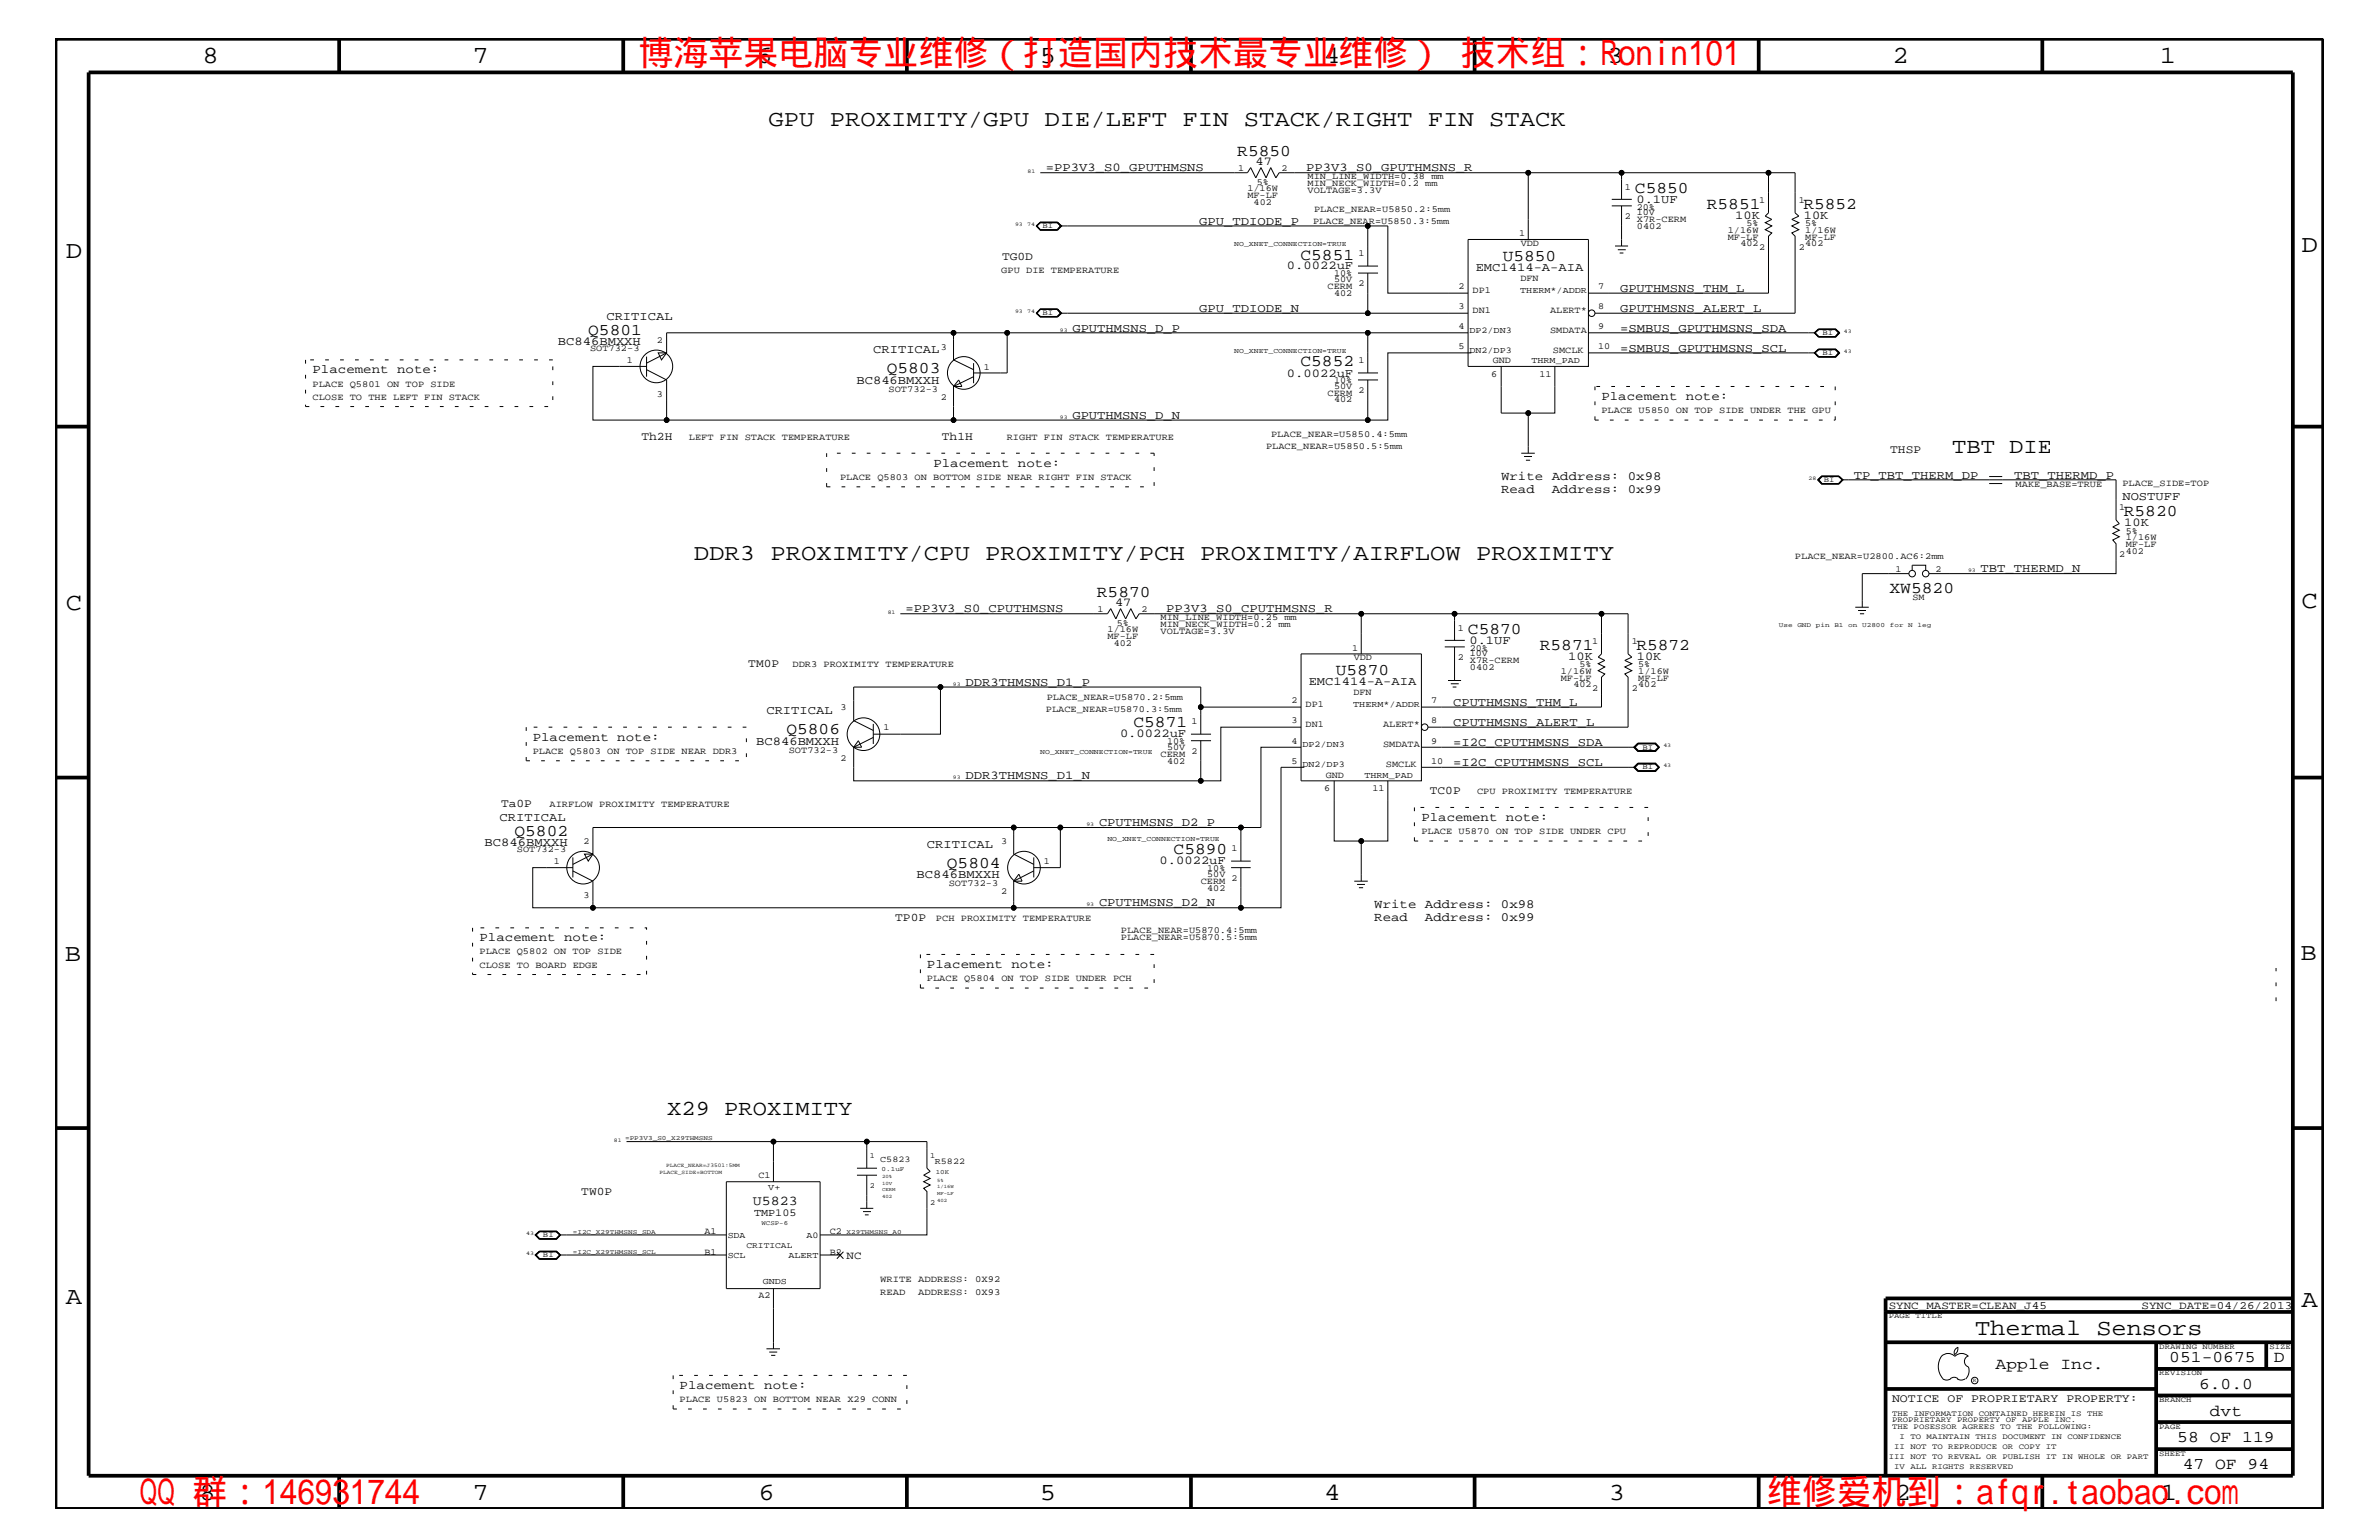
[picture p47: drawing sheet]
<svg xmlns="http://www.w3.org/2000/svg" width="432mm" height="279mm" viewBox="0 0 432 279" stroke-linecap="round" stroke-linejoin="round" font-family="sans-serif">
<defs><g id="words">
<g font-size="6.3" fill="#f00">
<text x="115.9" y="11.9">博海苹果电脑专业维修（打造国内技术最专业维修） 技术组：Ronin101</text>
<text x="25.4" y="272.9">QQ 群：146931744</text>
<text x="320.7" y="272.9">维修爱机到：afqr.taobao.com</text>
</g>
<g font-size="4.5">
<text x="36.7" y="11.5">8</text>
<text x="85.8" y="11.5">7</text>
<text x="137.3" y="11.5">6</text>
<text x="188.7" y="11.5">5</text>
<text x="240.3" y="11.5">4</text>
<text x="291.8" y="11.5">3</text>
<text x="343.5" y="11.5">2</text>
<text x="392" y="11.5">1</text>
<text x="11.9" y="46.8">D</text>
<text x="417.7" y="45.7">D</text>
<text x="11.9" y="110.6">C</text>
<text x="417.7" y="110.3">C</text>
<text x="11.8" y="174.3">B</text>
<text x="417.6" y="174.2">B</text>
<text x="11.9" y="236.7">A</text>
<text x="417.7" y="237.1">A</text>
<text x="36.2" y="272.1">8</text>
<text x="85.8" y="272.1">7</text>
<text x="137.7" y="272.1">6</text>
<text x="188.7" y="272.1">5</text>
<text x="240.4" y="272.1">4</text>
<text x="292" y="272.1">3</text>
<text x="343.9" y="272.1">2</text>
<text x="392.2" y="272.1">1</text>
</g>
<g font-size="4.1">
<text x="139.5" y="22.9">GPU PROXIMITY/GPU DIE/LEFT FIN STACK/RIGHT FIN STACK</text>
<text x="125.9" y="101.6">DDR3 PROXIMITY/CPU PROXIMITY/PCH PROXIMITY/AIRFLOW PROXIMITY</text>
<text x="358.5" y="242.3">Thermal Sensors</text>
</g>
<g font-size="3.9">
<text x="354.3" y="82.2">TBT DIE</text>
<text x="121.1" y="202.3">X29 PROXIMITY</text>
</g>
<g font-size="3">
<text x="224.6" y="28.3">R5850</text>
<text x="296.8" y="35">C5850</text>
<text x="309.8" y="37.9">R5851</text>
<text x="327.3" y="37.9">R5852</text>
<text x="236.1" y="47.1">C5851</text>
<text x="272.8" y="47.4">U5850</text>
<text x="106.8" y="60.8">Q5801</text>
<text x="161" y="67.7">Q5803</text>
<text x="236.1" y="66.5">C5852</text>
<text x="385.5" y="93.7">R5820</text>
<text x="342.9" y="107.6">XW5820</text>
<text x="199.1" y="108.3">R5870</text>
<text x="266.4" y="115">C5870</text>
<text x="279.5" y="117.9">R5871</text>
<text x="297" y="117.9">R5872</text>
<text x="242.4" y="122.5">U5870</text>
<text x="205.7" y="131.9">C5871</text>
<text x="142.7" y="133.2">Q5806</text>
<text x="93.4" y="151.8">Q5802</text>
<text x="213" y="155">C5890</text>
<text x="171.9" y="157.4">Q5804</text>
<text x="362.2" y="248.4">Apple Inc.</text>
<text x="393.7" y="247.1">051-0675</text>
<text x="399.2" y="252">6.0.0</text>
<text x="412.7" y="247.1">D</text>
<text x="401.1" y="256.8">dvt</text>
<text x="395.2" y="261.6">58 OF 119</text>
<text x="396.2" y="266.6">47 OF 94</text>
</g>
<text font-size="2.5" x="136.7" y="218.6">U5823</text>
<g font-size="2.3">
<text x="56.7" y="67.7">Placement note:</text>
<text x="290.7" y="72.6">Placement note:</text>
<text x="169.4" y="84.7">Placement note:</text>
<text x="272.5" y="89.5">Read</text>
<text x="272.5" y="87.1">Write Address: 0x98</text>
<text x="281.7" y="89.5">Address: 0x99</text>
<text x="96.7" y="134.4">Placement note:</text>
<text x="258" y="149">Placement note:</text>
<text x="249.4" y="167.1">Read</text>
<text x="249.4" y="164.7">Write Address: 0x98</text>
<text x="258.6" y="167.1">Address: 0x99</text>
<text x="87" y="170.7">Placement note:</text>
<text x="168.2" y="175.6">Placement note:</text>
<text x="123.4" y="252">Placement note:</text>
</g>
<g font-size="2.2">
<text x="189.8" y="31.1">=PP3V3_S0_GPUTHMSNS</text>
<text x="227.9" y="30">47</text>
<text x="237.1" y="31.1">PP3V3_S0_GPUTHMSNS_R</text>
<text x="217.7" y="40.8">GPU_TDIODE_P</text>
<text x="297" y="36.8">0.1UF</text>
<text x="315" y="39.7">10K</text>
<text x="327.4" y="39.7">10K</text>
<text x="233.6" y="48.9">0.0022uF</text>
<text x="267.8" y="49.1">EMC1414-A-AIA</text>
<text x="294" y="52.9">GPUTHMSNS_THM_L</text>
<text x="110.1" y="58">CRITICAL</text>
<text x="217.7" y="56.6">GPU_TDIODE_N</text>
<text x="294" y="56.6">GPUTHMSNS_ALERT_L</text>
<text x="101.3" y="62.5">BC846BMXXH</text>
<text x="158.5" y="64">CRITICAL</text>
<text x="194.6" y="60.2">GPUTHMSNS_D_P</text>
<text x="294" y="63.9">=SMBUS_GPUTHMSNS_SCL</text>
<text x="294" y="60.2">=SMBUS_GPUTHMSNS_SDA</text>
<text x="155.4" y="69.7">BC846BMXXH</text>
<text x="233.6" y="68.4">0.0022uF</text>
<text x="194.6" y="76">GPUTHMSNS_D_N</text>
<text x="336.5" y="86.9">TP_TBT_THERM_DP</text>
<text x="365.6" y="86.9">TBT_THERMD_P</text>
<text x="385.2" y="90.7">NOSTUFF</text>
<text x="385.6" y="95.4">10K</text>
<text x="359.5" y="103.8">TBT_THERMD_N</text>
<text x="164.3" y="111.1">=PP3V3_S0_CPUTHMSNS</text>
<text x="202.4" y="110">47</text>
<text x="211.7" y="111.1">PP3V3_S0_CPUTHMSNS_R</text>
<text x="266.7" y="116.8">0.1UF</text>
<text x="284.6" y="119.7">10K</text>
<text x="297.1" y="119.7">10K</text>
<text x="175.3" y="124.4">DDR3THMSNS_D1_P</text>
<text x="237.5" y="124.3">EMC1414-A-AIA</text>
<text x="139.1" y="129.6">CRITICAL</text>
<text x="263.7" y="131.7">CPUTHMSNS_ALERT_L</text>
<text x="263.7" y="128">CPUTHMSNS_THM_L</text>
<text x="137.2" y="135.2">BC846BMXXH</text>
<text x="203.3" y="133.8">0.0022uF</text>
<text x="263.7" y="135.3">=I2C_CPUTHMSNS_SDA</text>
<text x="175.3" y="141.4">DDR3THMSNS_D1_N</text>
<text x="263.7" y="139">=I2C_CPUTHMSNS_SCL</text>
<text x="90.7" y="149">CRITICAL</text>
<text x="199.5" y="149.9">CPUTHMSNS_D2_P</text>
<text x="88" y="153.4">BC846BMXXH</text>
<text x="168.2" y="153.8">CRITICAL</text>
<text x="166.4" y="159.4">BC846BMXXH</text>
<text x="210.5" y="156.8">0.0022uF</text>
<text x="199.5" y="164.5">CPUTHMSNS_D2_N</text>
</g>
<g font-size="2.1">
<text x="181.9" y="47.1">TG0D</text>
<text x="116.4" y="79.9">Th2H</text>
<text x="171" y="79.9">Th1H</text>
<text x="343.1" y="82.2">THSP</text>
<text x="135.8" y="121">TM0P</text>
<text x="90.9" y="146.5">Ta0P</text>
<text x="259.5" y="144">TC0P</text>
<text x="162.5" y="167.1">TP0P</text>
<text x="105.5" y="216.9">TW0P</text>
<text x="343.4" y="254.4">NOTICE OF PROPRIETARY PROPERTY:</text>
</g>
<g font-size="2">
<text x="153.7" y="228.4">NC</text>
<text x="342.8" y="237.4">SYNC_MASTER=CLEAN_J45</text>
<text x="388.7" y="237.4">SYNC_DATE=04/26/2013</text>
</g>
<text font-size="1.9" x="136.9" y="220.7">TMP105</text>
<g font-size="1.7">
<text x="224.7" y="31">1</text>
<text x="226.4" y="34.7">1/16W</text>
<text x="226.4" y="35.9">MF-LF</text>
<text x="228.1" y="33.6">5%</text>
<text x="232.6" y="31">2</text>
<text x="237.3" y="32.5">MIN_LINE_WIDTH=0.38 mm</text>
<text x="237.3" y="35">VOLTAGE=3.3V</text>
<text x="237.3" y="33.7">MIN_NECK_WIDTH=0.2 mm</text>
<text x="294.9" y="34.4">1</text>
<text x="227.5" y="37.2">402</text>
<text x="238.3" y="40.7">PLACE_NEAR=U5850.3:5mm</text>
<text x="238.5" y="38.4">PLACE_NEAR=U5850.2:5mm</text>
<text x="294.9" y="39.8">2</text>
<text x="297.1" y="39.1">10V</text>
<text x="297.1" y="38">20%</text>
<text x="297.1" y="41.5">0402</text>
<text x="297.1" y="40.3">X7R-CERM</text>
<text x="317" y="41">5%</text>
<text x="319.3" y="36.8">1</text>
<text x="326.5" y="36.8">1</text>
<text x="327.7" y="41">5%</text>
<text x="246.5" y="46.5">1</text>
<text x="275.8" y="42.9">1</text>
<text x="276" y="44.6">VDD</text>
<text x="313.6" y="43.5">MF-LF</text>
<text x="313.6" y="42.3">1/16W</text>
<text x="315.9" y="44.6">402</text>
<text x="319.3" y="45.3">2</text>
<text x="326.5" y="45.3">2</text>
<text x="327.7" y="43.5">MF-LF</text>
<text x="327.7" y="44.6">402</text>
<text x="327.7" y="42.3">1/16W</text>
<text x="181.7" y="49.6">GPU DIE TEMPERATURE</text>
<text x="241" y="52.4">CERM</text>
<text x="242.1" y="50.2">10%</text>
<text x="242.1" y="53.6">402</text>
<text x="242.1" y="51.3">50V</text>
<text x="246.5" y="51.9">2</text>
<text x="264.8" y="52.4">2</text>
<text x="267.3" y="53.2">DP1</text>
<text x="276" y="51">DFN</text>
<text x="290.1" y="52.4">7</text>
<text x="264.8" y="56.1">3</text>
<text x="264.8" y="59.7">4</text>
<text x="267.3" y="56.8">DN1</text>
<text x="281.3" y="56.8">ALERT*</text>
<text x="290.1" y="56.1">8</text>
<text x="290.1" y="59.7">9</text>
<text x="107.1" y="63.7">SOT732-3</text>
<text x="113.8" y="65.9">1</text>
<text x="119.2" y="62.3">2</text>
<text x="170.8" y="63.4">3</text>
<text x="246.5" y="65.9">1</text>
<text x="264.8" y="63.4">5</text>
<text x="270.9" y="65.9">GND</text>
<text x="281.3" y="60.4">SMDATA</text>
<text x="281.9" y="64">SMCLK</text>
<text x="290.1" y="63.4">10</text>
<text x="56.7" y="70.1">PLACE Q5801 ON TOP SIDE</text>
<text x="119.2" y="72">3</text>
<text x="161.3" y="71.1">SOT732-3</text>
<text x="178.6" y="67.1">1</text>
<text x="241" y="71.8">CERM</text>
<text x="242.1" y="70.6">50V</text>
<text x="242.1" y="69.5">10%</text>
<text x="246.5" y="71.3">2</text>
<text x="270.7" y="68.4">6</text>
<text x="279.4" y="68.4">11</text>
<text x="56.7" y="72.6">CLOSE TO THE LEFT FIN STACK</text>
<text x="170.8" y="72.6">2</text>
<text x="242.1" y="73">402</text>
<text x="290.7" y="75">PLACE U5850 ON TOP SIDE UNDER THE GPU</text>
<text x="125" y="79.9">LEFT FIN STACK TEMPERATURE</text>
<text x="182.7" y="79.9">RIGHT FIN STACK TEMPERATURE</text>
<text x="229.8" y="81.5">PLACE_NEAR=U5850.5:5mm</text>
<text x="230.7" y="79.4">PLACE_NEAR=U5850.4:5mm</text>
<text x="152.5" y="87.1">PLACE Q5803 ON BOTTOM SIDE NEAR RIGHT FIN STACK</text>
<text x="365.8" y="88.3">MAKE_BASE=TRUE</text>
<text x="385.2" y="88.2">PLACE_SIDE=TOP</text>
<text x="384.6" y="92.6">1</text>
<text x="325.8" y="101.5">PLACE_NEAR=U2800.AC6:2mm</text>
<text x="384.6" y="101">2</text>
<text x="385.8" y="99.3">MF-LF</text>
<text x="385.8" y="98">1/16W</text>
<text x="385.8" y="96.8">5%</text>
<text x="385.8" y="100.4">402</text>
<text x="344" y="103.7">1</text>
<text x="351.3" y="103.7">2</text>
<text x="199.2" y="111">1</text>
<text x="202.7" y="113.6">5%</text>
<text x="207.2" y="111">2</text>
<text x="210.7" y="112.6">MIN_LINE_WIDTH=0.25 mm</text>
<text x="210.7" y="113.7">MIN_NECK_WIDTH=0.2 mm</text>
<text x="347.1" y="108.9">SM</text>
<text x="201" y="114.8">1/16W</text>
<text x="201" y="115.9">MF-LF</text>
<text x="202.1" y="117.2">402</text>
<text x="210.7" y="115">VOLTAGE=3.3V</text>
<text x="245.4" y="118.1">1</text>
<text x="245.7" y="119.8">VDD</text>
<text x="264.6" y="114.4">1</text>
<text x="264.6" y="119.8">2</text>
<text x="266.8" y="118.1">20%</text>
<text x="266.8" y="119.1">10V</text>
<text x="289" y="116.8">1</text>
<text x="296.2" y="116.8">1</text>
<text x="143.8" y="121">DDR3 PROXIMITY TEMPERATURE</text>
<text x="266.8" y="121.5">0402</text>
<text x="266.8" y="120.3">X7R-CERM</text>
<text x="283.3" y="123.5">MF-LF</text>
<text x="283.3" y="122.3">1/16W</text>
<text x="285.6" y="124.7">402</text>
<text x="286.7" y="121">5%</text>
<text x="289" y="125.3">2</text>
<text x="296.2" y="125.3">2</text>
<text x="297.3" y="123.5">MF-LF</text>
<text x="297.3" y="124.7">402</text>
<text x="297.3" y="121">5%</text>
<text x="297.3" y="122.3">1/16W</text>
<text x="152.6" y="128.9">3</text>
<text x="189.8" y="129.1">PLACE_NEAR=U5870.3:5mm</text>
<text x="190" y="126.9">PLACE_NEAR=U5870.2:5mm</text>
<text x="216.2" y="131.3">1</text>
<text x="234.4" y="131.3">3</text>
<text x="234.4" y="127.6">2</text>
<text x="237" y="128.3">DP1</text>
<text x="237" y="131.9">DN1</text>
<text x="245.7" y="126.2">DFN</text>
<text x="251" y="131.9">ALERT*</text>
<text x="259.8" y="131.3">8</text>
<text x="259.8" y="127.6">7</text>
<text x="96.7" y="136.8">PLACE Q5803 ON TOP SIDE NEAR DDR3</text>
<text x="143.2" y="136.6">SOT732-3</text>
<text x="160.4" y="132.5">1</text>
<text x="210.7" y="137.3">CERM 2</text>
<text x="211.8" y="136.1">50V</text>
<text x="211.8" y="135">10%</text>
<text x="234.4" y="134.9">4</text>
<text x="251" y="135.6">SMDATA</text>
<text x="259.8" y="134.9">9</text>
<text x="152.6" y="138">2</text>
<text x="211.8" y="138.5">402</text>
<text x="234.4" y="138.5">5</text>
<text x="240.4" y="143.5">6</text>
<text x="240.6" y="141.1">GND</text>
<text x="249.1" y="143.5">11</text>
<text x="251.5" y="139.2">SMCLK</text>
<text x="259.8" y="138.5">10</text>
<text x="99.7" y="146.5">AIRFLOW PROXIMITY TEMPERATURE</text>
<text x="268.1" y="144">CPU PROXIMITY TEMPERATURE</text>
<text x="93.8" y="154.6">SOT732-3</text>
<text x="105.9" y="153.2">2</text>
<text x="181.7" y="153.2">3</text>
<text x="223.5" y="154.4">1</text>
<text x="258" y="151.3">PLACE U5870 ON TOP SIDE UNDER CPU</text>
<text x="100.5" y="156.8">1</text>
<text x="172.2" y="160.8">SOT732-3</text>
<text x="189.5" y="156.8">1</text>
<text x="217.9" y="160.3">CERM 2</text>
<text x="219.1" y="159.1">50V</text>
<text x="219.1" y="158">10%</text>
<text x="219.1" y="161.6">402</text>
<text x="105.9" y="162.8">3</text>
<text x="169.9" y="167.1">PCH PROXIMITY TEMPERATURE</text>
<text x="181.7" y="162.2">2</text>
<text x="87" y="173.2">PLACE Q5802 ON TOP SIDE</text>
<text x="203.5" y="170.5">PLACE_NEAR=U5870.5:5mm</text>
<text x="203.5" y="169.3">PLACE_NEAR=U5870.4:5mm</text>
<text x="87" y="175.6">CLOSE TO BOARD EDGE</text>
<text x="168.2" y="178">PLACE Q5804 ON TOP SIDE UNDER PCH</text>
<text x="137.7" y="213.8">C1</text>
<text x="127.8" y="227.6">B1</text>
<text x="127.8" y="224">A1</text>
<text x="150.6" y="224">C2</text>
<text x="150.6" y="227.6">B2</text>
<text x="159.8" y="232.6">WRITE ADDRESS: 0X92</text>
<text x="137.7" y="235.6">A2</text>
<text x="159.8" y="235">READ</text>
<text x="166.7" y="235">ADDRESS: 0X93</text>
<text x="123.4" y="254.4">PLACE U5823 ON BOTTOM NEAR X29 CONN</text>
</g>
<g font-size="1.6">
<text x="275.9" y="53.2">THERM*/ADDR</text>
<text x="266.7" y="60.4">DP2/DN3</text>
<text x="266.7" y="64">DN2/DP3</text>
<text x="278" y="65.9">THRM_PAD</text>
<text x="245.6" y="128.3">THERM*/ADDR</text>
<text x="236.4" y="135.6">DP2/DN3</text>
<text x="236.4" y="139.2">DN2/DP3</text>
<text x="247.6" y="141.1">THRM_PAD</text>
<text x="139.4" y="215.8">V+</text>
<text x="159.8" y="210.8">C5823</text>
<text x="169.7" y="211.3">R5822</text>
<text x="132.1" y="224.6">SDA</text>
<text x="146.4" y="224.6">A0</text>
<text x="132.1" y="228.2">SCL</text>
<text x="138.4" y="232.9">GNDS</text>
<text x="143.1" y="228.2">ALERT</text>
</g>
<text font-size="1.5" x="135.5" y="226.5">CRITICAL</text>
<g font-size="1.4">
<text x="189.2" y="41.4">BI</text>
<text x="189.2" y="57.2">BI</text>
<text x="330.8" y="60.8">BI</text>
<text x="330.8" y="64.5">BI</text>
<text x="331" y="87.5">BI</text>
<text x="298.1" y="136">BI</text>
<text x="298.1" y="139.6">BI</text>
<text x="157.9" y="210.2">1</text>
<text x="157.9" y="215.6">2</text>
<text x="168.8" y="210.2">1</text>
<text x="168.8" y="218.6">2</text>
<text x="98.6" y="224.5">BI</text>
<text x="98.6" y="228.1">BI</text>
<text x="342.8" y="239.2">PAGE TITLE</text>
<text x="391.9" y="244.7">DRAWING NUMBER</text>
<text x="411.9" y="244.7">SIZE</text>
<text x="391.9" y="249.5">REVISION</text>
<text x="343.4" y="256.8">THE INFORMATION CONTAINED HEREIN IS THE</text>
<text x="391.9" y="254.4">BRANCH</text>
<text x="343.4" y="258">PROPRIETARY PROPERTY OF APPLE INC.</text>
<text x="343.4" y="259.3">THE POSESSOR AGREES TO THE FOLLOWING:</text>
<text x="343.8" y="262.9">II NOT TO REPRODUCE OR COPY IT</text>
<text x="344.8" y="261.1">I TO MAINTAIN THIS DOCUMENT IN CONFIDENCE</text>
<text x="391.9" y="259.3">PAGE</text>
<text x="342.8" y="264.7">III NOT TO REVEAL OR PUBLISH IT IN WHOLE OR PART</text>
<text x="343.8" y="266.6">IV ALL RIGHTS RESERVED</text>
<text x="391.9" y="264.1">SHEET</text>
</g>
<g font-size="1.3">
<text x="224" y="44.6">NO_XNET_CONNECTION=TRUE</text>
<text x="224" y="64">NO_XNET_CONNECTION=TRUE</text>
<text x="188.8" y="136.8">NO_XNET_CONNECTION=TRUE</text>
<text x="201" y="152.6">NO_XNET_CONNECTION=TRUE</text>
</g>
<g font-size="1.2">
<text x="322.9" y="113.7">Use</text>
<text x="326.2" y="113.7">GND</text>
<text x="329.6" y="113.7">pin</text>
<text x="332.9" y="113.7">B1</text>
<text x="335.5" y="113.7">on</text>
<text x="338" y="113.7">U2800</text>
<text x="343" y="113.7">for</text>
<text x="346.4" y="113.7">N</text>
<text x="348" y="113.7">leg</text>
<text x="113.5" y="206.9">=PP3V3_S0_X29THMSNS</text>
<text x="160" y="212.5">0.1uF</text>
<text x="169.8" y="213">10K</text>
<text x="104" y="223.9">=I2C_X29THMSNS_SDA</text>
<text x="104" y="227.5">=I2C_X29THMSNS_SCL</text>
<text x="138.2" y="222.2">WCSP-6</text>
<text x="153.7" y="223.9">X29THMSNS_A0</text>
</g>
<g font-size="1">
<text x="186.5" y="31.4">81</text>
<text x="184.2" y="41">93</text>
<text x="186.4" y="41">74</text>
<text x="184.2" y="56.8">93</text>
<text x="186.4" y="56.8">74</text>
<text x="192.4" y="60.2">93</text>
<text x="334.7" y="60.4">43</text>
<text x="334.7" y="64">43</text>
<text x="192.4" y="76">93</text>
<text x="328.3" y="87.1">28</text>
<text x="357.2" y="103.8">93</text>
<text x="161.1" y="111.4">81</text>
<text x="173" y="124.4">93</text>
<text x="301.9" y="135.6">43</text>
<text x="173" y="141.4">93</text>
<text x="301.9" y="139.2">43</text>
<text x="197.2" y="149.9">93</text>
<text x="197.2" y="164.5">93</text>
<text x="111.4" y="207.1">81</text>
<text x="119.7" y="213">PLACE_SIDE=BOTTOM</text>
<text x="120.9" y="211.8">PLACE_NEAR=J3501:5MM</text>
<text x="95.5" y="227.7">43</text>
<text x="95.5" y="224.1">43</text>
<text x="358.1" y="250.7">R</text>
</g>
<g font-size=".9">
<text x="160.1" y="214.9">10V</text>
<text x="160.1" y="213.8">20%</text>
<text x="170.1" y="214.4">5%</text>
<text x="170.1" y="215.6">1/16W</text>
<text x="160.1" y="217.3">402</text>
<text x="160.1" y="216.1">CERM</text>
<text x="170.1" y="216.9">MF-LF</text>
<text x="170.1" y="218">402</text>
</g>
</g></defs>
<g fill="none" stroke="#000" stroke-width=".18">
<path d="M188.8 31.3h37.6l.6-.9 .9 1.9 1-1.9 .9 1.9 .8-1.9 1 1.9 .6-1h45.2M292.5 36.2h3.7M292.5 37.4h3.7M294.3 31.3h-16.9v12.1M294.3 31.3v4.9M294.3 37.4v7.2M294.3 31.3h26.7M188.2 41l.6-.6h3.1l.6 .6-.6 .7h-3.1zM188.8 56.1h3.1l.6 .7-.6 .6h-3.1l-.6-.6zM192 40.3h-3.2l-.7 .7 .7 .7h3.2l.5-.7-.5-.6h-3.2l-.7 .6 .7 .8h3.2M192 40.3l.7 .7-.7 .8M192 40.3l.6 .7-.6 .8"/>
<path d="M192 56.1h-3.2l-.7 .7 .7 .6h3.2l.5-.6-.5-.7h-3.2l-.7 .7 .7 .7h3.2M192 56.1l.7 .7-.7 .7M192 56.1l.6 .7-.6 .7M192 40.3h-3.2l-.7 .7 .7 .8h3.2M192 56.1h-3.2l-.7 .7 .7 .7h3.2M192.5 56.8h55.8M192.5 41h55.8M246.5 49.5h3.6M246.5 48.3h3.6M248.3 49.5v7.3h18.2M248.3 48.3v-7.3h3.6v12.2h14.6M266.5 43.4h21.8v23.1h-21.8z"/>
<path d="M288.3 53.2h32.7v-10.3l.6-.6-1.2-.6 1.2-.7-1.2-.6 1.2-.6-1.2-.6 .6-.6v-7.3h4.8v7.3l.7 .6-1.3 .6 1.3 .6-1.3 .6 1.3 .7-1.3 .6 .6 .6v13.9h-36.3M293.1 44.6h2.4M293.6 45.3h1.5M294 45.9h.7M330.1 59.7h3.1l.7 .7-.7 .7h-3.1M330.1 59.7l-.8 .7 .8 .7M330.1 59.7l-.7 .7 .7 .7M117.4 64.7v3.6M117.4 67.1l3.6 1.8v7.3M117.4 66.5h-9.8v9.7h65.5M173.1 60.4v4.9l3.6 1.8M173.1 76.2h75.2"/>
<path d="M176.7 68.3l-3.6 1.8 .9-1.2 .6 1.2h-1.5v6.1M176.7 65.9v3.6M182.8 60.4h-61.8v3.6l-.9 1.3-.6-1.3h1.5l-3.6 1.9M246.5 68.9h3.6M246.5 67.7h3.6M248.3 60.4h-65.5v7.3h-6.1M266.5 60.4h-18.2v7.3M267.1 64h-15.2v12.2h-3.6v-7.3M272.5 66.5v8.4h4.9M277.4 74.9v7.3M282.2 66.5v8.4h-4.8M288.3 60.4h41.2"/>
<path d="M288.3 64h41.2M329.4 60.4l.7-.6h3.1l.6 .6-.6 .7h-3.1zM329.4 64l.7-.6h3.1l.6 .6-.6 .7h-3.1zM329.5 60.4l.6-.6h3l.6 .6-.6 .7h-3zM329.5 64l.6-.6h3l.6 .6-.6 .7h-3zM330.1 63.3h3.1l.7 .7-.7 .8h-3.1M330.1 63.3l-.8 .7 .8 .8M330.1 63.3l-.7 .7 .7 .8M276.1 82.2h2.5M276.6 82.8h1.5M277 83.5h.7M330.1 87.1l.5-.6h3.2l.6 .6-.6 .6h-3.2z"/>
<path d="M330.7 86.5h3l.7 .6-.7 .6h-3l-.6-.6zM333.8 86.4h-3.2l-.6 .7 .6 .7h3.2M333.8 86.4l.7 .7-.7 .7M333.8 86.4h-3.2l-.7 .7 .7 .7h3.2M334.4 87.1h49.7v7.2l.6 .7-1.2 .6 1.2 .6-1.2 .6 1.2 .6-1.2 .6 .6 .7v5.4h-34M361 87.7h2.4M361 86.5h2.4M163.4 111.4h37.6l.6-1 .9 1.9 .9-1.9 .9 1.9 .9-1.9 1 1.9 .6-.9h40.3M236.1 118.6h21.9v23.1h-21.9zM262.2 116.2h3.7M262.2 117.4h3.7M264 111.4h-16.9v7.2"/>
<path d="M264 111.4v4.8M264 117.4v6.1M264 111.4h26.7M336.7 110.2h2.5M337.2 110.8h1.5M337.6 111.4h.7M346.5 104.1h-8.5v6.1M347.1 103.5v-1h2.4v1M158.5 133.8l-3.6 1.8 .9-1.2 .6 1.2h-1.5v6.1h63M158.5 131.3v3.7M170.7 124.6h-15.8v6.1l3.6 1.8M216.2 133.2h3.6"/>
<path d="M216.2 134.4h3.6M217.9 128.3h18.2M217.9 133.2v-8.6h-47.2v8.6h-12.2M236.1 135.6h-7.2v14.5h-3.7M236.1 131.9h-14.5v9.8h-3.7v-7.3M236.7 139.2h-4.2v25.5h-7.3v-7.3M258 128.3h32.7v-5.4l.6-.6-1.2-.6 1.2-.7-1.2-.6 1.2-.6-1.2-.6 .6-.6v-7.2h4.8v7.2l.7 .6-1.3 .6 1.3 .6-1.3 .6 1.3 .7-1.3 .6 .6 .6v9h-36.3M258 139.2h38.8M258 135.6h38.8M262.8 123.5h2.4M263.3 124.1h1.5M263.7 124.6h.6"/>
<path d="M296.5 139.2l.8-.8h3.2l.7 .8-.8 .7h-3.1l-.7-.7 .7-.7h3.1l.8 .7-.7 .8h-3.2zM296.5 135.6l.8-.8h3.2l.7 .8-.8 .7h-3.1zM296.7 139.2l.7-.7h3l.7 .7-.7 .7h-3zM296.7 135.6l.7-.7h3l.7 .7-.7 .6h-3zM296.8 139.2l.6-.6h3l.6 .6-.6 .6h-3zM296.8 135.6l.6-.6h3l.6 .6-.6 .6h-3zM297.3 134.9h3.1l.8 .7-.7 .7h-3.2l-.7-.7zM104 157.4h-7.3v7.3h87.3M104 155.6v3.6M104 158l3.6 1.9v4.8M184 150.1v4.9l3.6 1.8M187.6 158l-3.6 1.9 .9-1.3 .6 1.3h-1.5v4.8"/>
<path d="M187.6 155.6v3.6M192.5 150.1h-84.9v4.9l-.8 1.2-.7-1.2h1.5l-3.6 1.8M223.4 156.2h3.6M223.4 157.4h3.6M225.2 150.1v6.1M225.2 150.1h-32.7v7.3h-4.9M242.2 141.7v10.9h4.9v7.3M245.8 159.9h2.5M251.9 141.7v10.9h-4.8M184 164.7h41.2M246.3 160.5h1.4M246.6 161.1h.8"/>
<path d="M113.7 207.1h26.7v7.3M131.8 214.4h17.1v19.4h-17.1zM140.4 207.1h27.8v4.8l.6 .6-1.1 .7 1.1 .6-1.1 .6 1.1 .6-1.1 .6 .5 .6v7.9h-19.3M155.5 211.9h3.7M155.5 213.2h3.7M156.1 219.2h2.4M156.6 219.8h1.5M157.3 207.1v4.8M157.3 213.2v6M97.9 227h3.1l.7 .7-.7 .8h-3.1M97.9 227l-.8 .7 .8 .8M97.9 227l-.7 .7 .7 .8"/>
<path d="M97.9 223.4h3.1l.7 .7-.7 .7h-3.1M97.9 223.4l-.8 .7 .8 .7M97.9 223.4l-.7 .7 .7 .7M97.9 227h3.1l.8 .7-.8 .8h-3.1M97.9 223.4h3.1l.8 .7-.8 .7h-3.1M101.6 227.7l-.6 .7h-3.1l-.6-.7 .6-.6h3.1l.6 .6-.7 .7h-2.9l-.7-.7 .7-.6h2.9l.7 .6h30.2M131.8 224.1h-30.2l-.7-.6h-2.9l-.7 .6 .7 .6h2.9l.7-.6-.6-.6h-3.1l-.6 .6 .6 .6h3.1l.6-.6M140.4 233.8v10.9M148.9 227.7h3.6M151.9 227.1l1.2 1.3M153.1 227.1l-1.2 1.3M157 220.4h.7"/>
<path d="M139.1 244.7h2.5M139.6 245.3h1.5M140 245.9h.7M352.4 246.1a1.69 1.69 0 0 1 2.4 0M352.4 246a3.3 3.3 0 0 0 .3 4.1M352.6 250.2l.7 .2 .7-.2M354 250.2l.7-.3 .7 .3M354.8 246.1a1.69 1.69 0 0 1 2.5 0M355.3 250.2l.7 .2 .7-.2M355.3 244.4l.1 .3a1.18 1.18 0 0 1-.6 1M355.4 244.4a.99 .99 0 0 0-.6 1.4M357.2 246a1.04 1.04 0 0 0-.6 1 1.04 1.04 0 0 0 .6 1"/>
<path d="M357.3 248l.1 .7a2.11 2.11 0 0 1-.6 1.5"/>
<circle cx="277.4" cy="31.3" r=".42"/>
<circle cx="294.3" cy="31.3" r=".42"/>
<circle cx="321" cy="31.3" r=".42"/>
<circle cx="248.3" cy="41" r=".42"/>
<circle cx="248.3" cy="56.8" r=".42"/>
<circle cx="288.9" cy="56.8" r=".59"/>
<circle cx="119.1" cy="66.5" r="2.96"/>
<circle cx="121" cy="76.2" r=".42"/>
<circle cx="173.1" cy="60.4" r=".42"/>
<circle cx="173.1" cy="76.2" r=".42"/>
<circle cx="174.9" cy="67.7" r="2.96"/>
<circle cx="182.8" cy="60.4" r=".42"/>
<circle cx="248.3" cy="76.2" r=".42"/>
<circle cx="248.3" cy="60.4" r=".42"/>
<circle cx="277.4" cy="74.9" r=".42"/>
<circle cx="247.1" cy="111.4" r=".42"/>
<circle cx="264" cy="111.4" r=".42"/>
<circle cx="290.7" cy="111.4" r=".42"/>
<circle cx="347.1" cy="104.1" r=".59"/>
<circle cx="349.5" cy="104.1" r=".59"/>
<circle cx="156.7" cy="133.2" r="2.96"/>
<circle cx="170.7" cy="124.6" r=".42"/>
<circle cx="217.9" cy="128.3" r=".42"/>
<circle cx="258.6" cy="131.9" r=".59"/>
<circle cx="105.8" cy="157.4" r="2.96"/>
<circle cx="184" cy="150.1" r=".42"/>
<circle cx="185.9" cy="157.4" r="2.96"/>
<circle cx="192.5" cy="150.1" r=".42"/>
<circle cx="217.9" cy="141.7" r=".42"/>
<circle cx="225.2" cy="150.1" r=".42"/>
<circle cx="247.1" cy="152.6" r=".42"/>
<circle cx="107.6" cy="164.7" r=".42"/>
<circle cx="184" cy="164.7" r=".42"/>
<circle cx="225.2" cy="164.7" r=".42"/>
<circle cx="140.4" cy="207.1" r=".42"/>
<circle cx="157.3" cy="207.1" r=".42"/>
<circle cx="358.4" cy="250.5" r=".59"/>
</g>
<g fill="none" stroke="#000" stroke-width=".68" stroke-linecap="butt">
<path d="M10.1 7h411.6v266.8h-411.6zM16.1 13.1h400.1v254.6h-400.1zM61.6 7v6.1M113.1 7v6.1M164.6 7v6.1M216.2 7v6.1M267.6 7v6.1M319.2 7v6.1M370.7 7v6.1M10.1 77.4h6M416.2 77.4h5.5M10.1 141.1h6"/>
<path d="M416.2 141.1h5.5M10.1 204.7h6M416.2 204.7h5.5M342.2 238h74M416.2 235.6h-74v32.1M342.2 252h49.2M342.2 243.5h74M391.4 248.4h24.8M391.4 243.5v24.2M391.4 258h24.8M391.4 253.2h24.8M411.3 243.5v4.9"/>
<path d="M61.6 267.7v6.1M113.1 267.7v6.1M164.6 267.7v6.1M216.2 268v5.8M267.6 267.7v6.1M319.2 267.7v6.1M370.7 267.7v6.1M391.4 262.9h24.8"/>
</g>
<g fill="none" stroke="#000" stroke-width=".18" stroke-dasharray=".7 2" stroke-linecap="butt">
<path d="M55.5 65.3v8.5M55.5 73.8h44.8v-8.5M100.3 65.3h-44.8M289.5 76.2h43.6M289.5 70.1v6.1M333.1 76.2v-6.1h-43.6M150 82.2v6.1M150 88.3h59.5v-6.1M209.5 82.2h-59.5M95.5 131.9v6.1M95.5 138h40v-6.1M135.5 131.9h-40"/>
<path d="M256.7 146.5v6.1M256.7 152.6h42.4v-6.1M299.1 146.5h-42.4M85.8 176.8h31.6M85.8 168.3v8.5M117.4 176.8v-8.5h-31.6M167.1 173.2v6.1M167.1 179.3h42.4v-6.1M209.5 173.2h-42.4M413.1 181.6v-6M122.2 249.5v6.1M122.2 255.6h42.4v-6.1"/>
<path d="M164.6 249.5h-42.4"/>
</g>
<g fill="#000">
<circle cx="277.4" cy="31.3" r=".42"/>
<circle cx="294.3" cy="31.3" r=".42"/>
<circle cx="321" cy="31.3" r=".42"/>
<circle cx="248.3" cy="41" r=".42"/>
<circle cx="248.3" cy="56.8" r=".42"/>
<circle cx="121" cy="76.2" r=".42"/>
<circle cx="173.1" cy="60.4" r=".42"/>
<circle cx="173.1" cy="76.2" r=".42"/>
<circle cx="182.8" cy="60.4" r=".42"/>
<circle cx="248.3" cy="76.2" r=".42"/>
<circle cx="248.3" cy="60.4" r=".42"/>
<circle cx="277.4" cy="74.9" r=".42"/>
<circle cx="247.1" cy="111.4" r=".42"/>
<circle cx="264" cy="111.4" r=".42"/>
<circle cx="290.7" cy="111.4" r=".42"/>
<circle cx="170.7" cy="124.6" r=".42"/>
<circle cx="217.9" cy="128.3" r=".42"/>
<circle cx="184" cy="150.1" r=".42"/>
<circle cx="192.5" cy="150.1" r=".42"/>
<circle cx="217.9" cy="141.7" r=".42"/>
<circle cx="225.2" cy="150.1" r=".42"/>
<circle cx="247.1" cy="152.6" r=".42"/>
<circle cx="107.6" cy="164.7" r=".42"/>
<circle cx="184" cy="164.7" r=".42"/>
<circle cx="225.2" cy="164.7" r=".42"/>
<circle cx="140.4" cy="207.1" r=".42"/>
<circle cx="157.3" cy="207.1" r=".42"/>
</g>
<use href="#words"/>
</svg>
